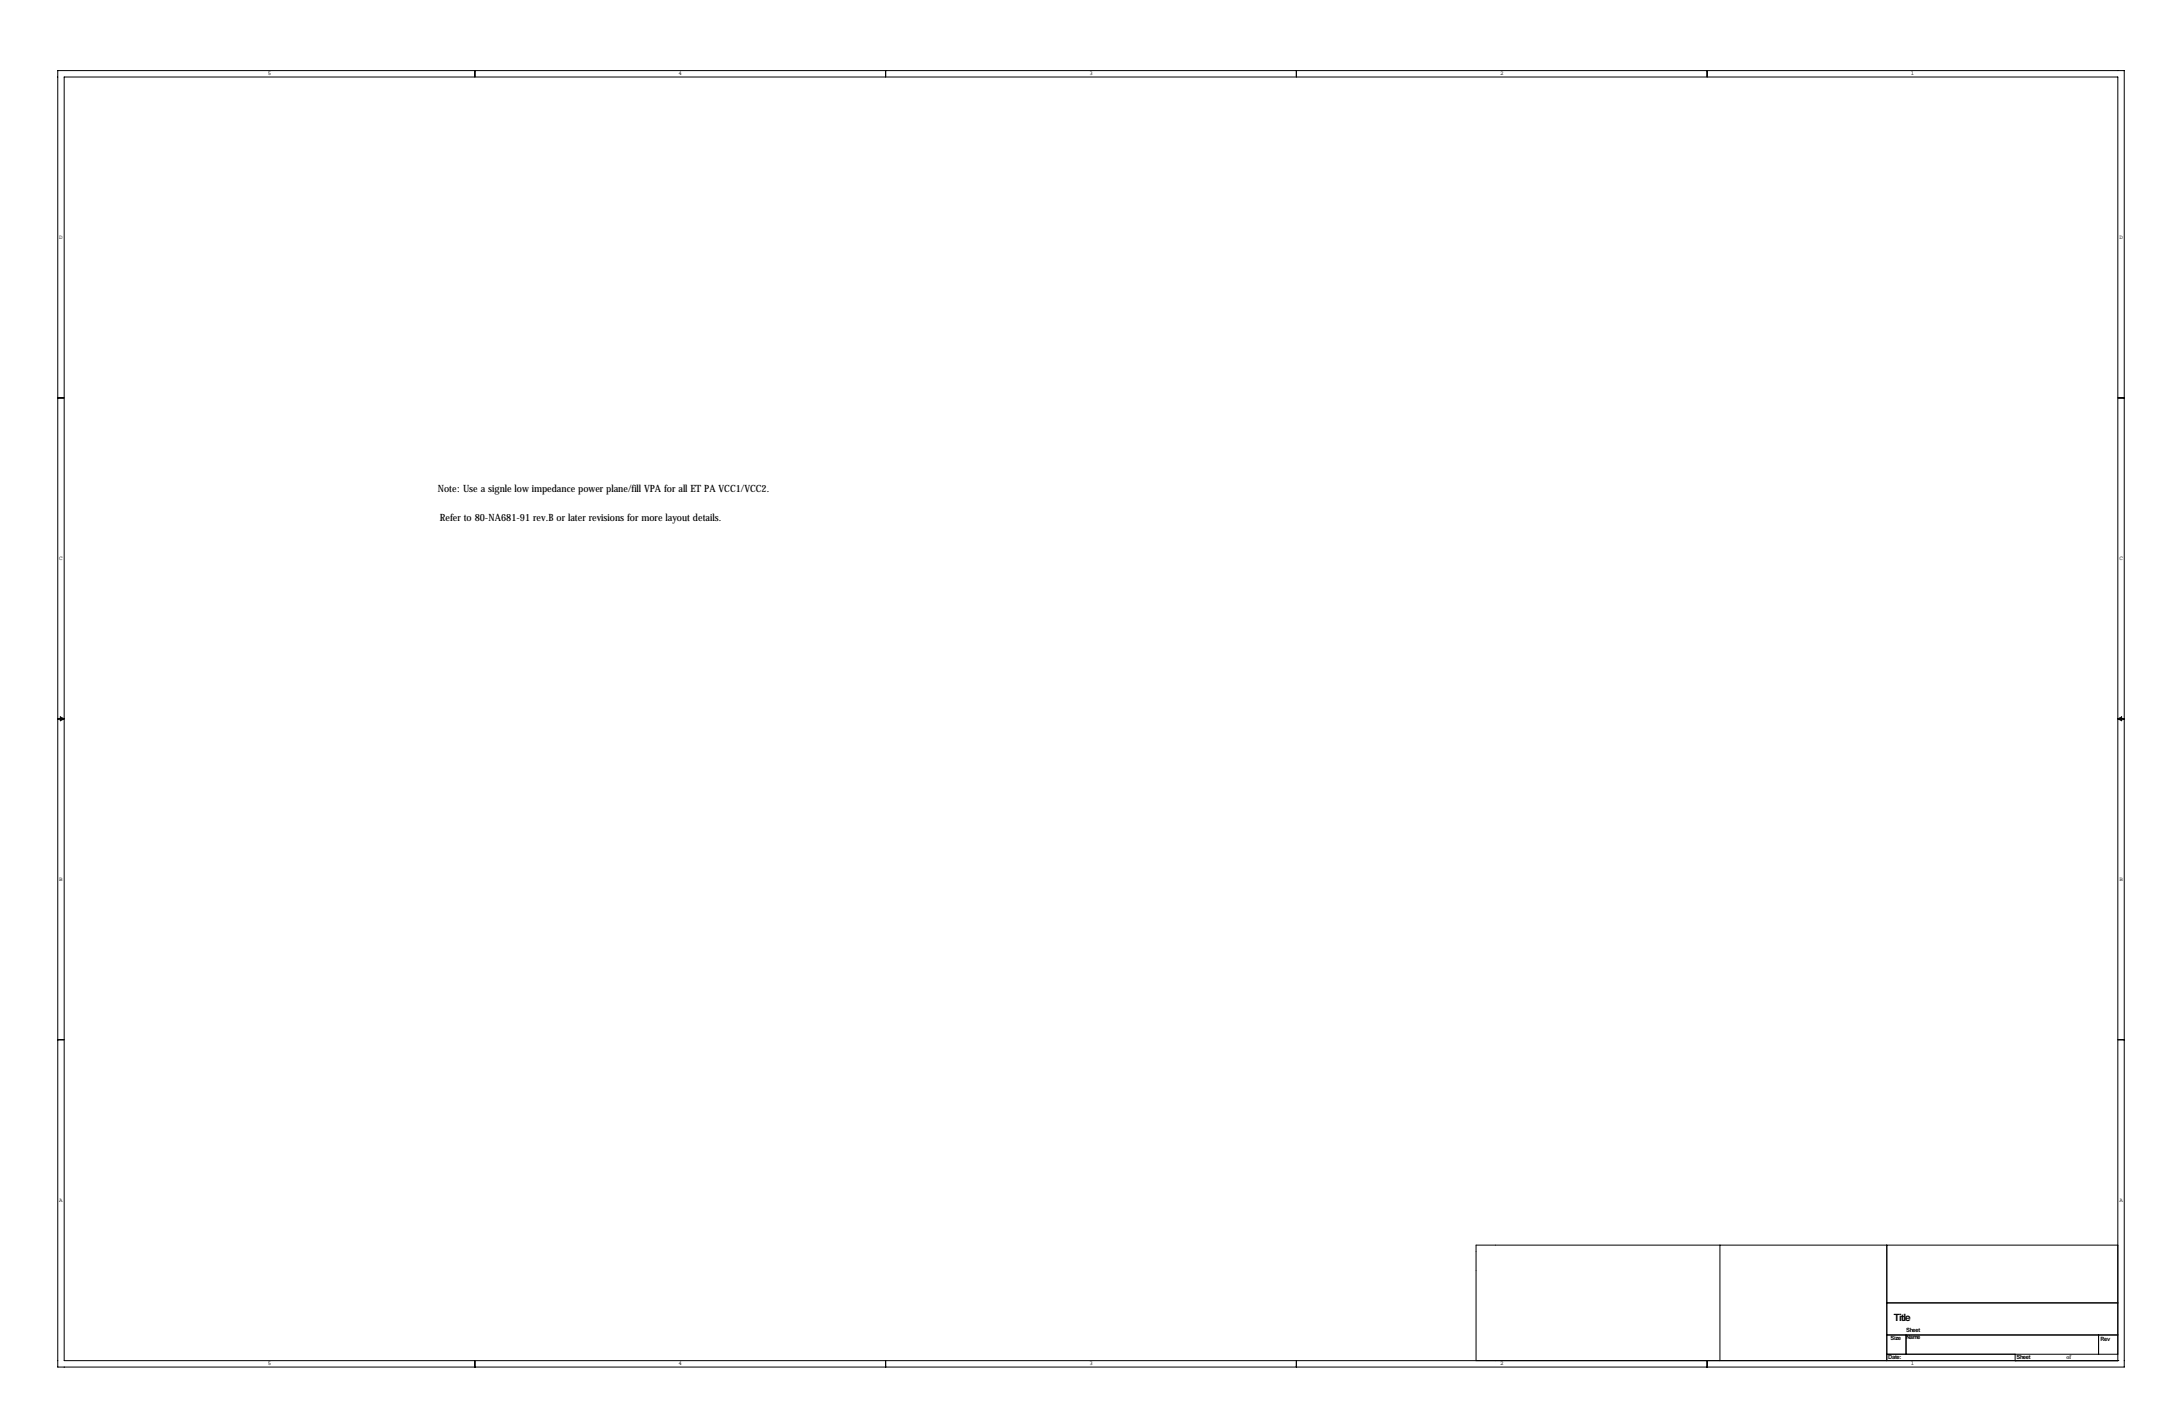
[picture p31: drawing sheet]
<svg xmlns="http://www.w3.org/2000/svg" width="864mm" height="559mm" viewBox="0 0 864 559" stroke-linecap="round" stroke-linejoin="round" font-family="sans-serif">
<defs><g id="words">
<g font-size="4">
<text x="173.3" y="194.7">Note: Use a signle low impedance power plane/fill VPA for all ET PA VCC1/VCC2.</text>
<text x="174" y="206.2">Refer to 80-NA681-91 rev.B or later revisions for more layout details.</text>
<text x="749.6" y="522.7">Title</text>
</g>
<g font-size="2.3">
<text x="106" y="29.9">5</text>
<text x="268.6" y="29.9">4</text>
<text x="431.1" y="29.9">3</text>
<text x="593.7" y="29.9">2</text>
<text x="756.3" y="29.9">1</text>
<text x="23.5" y="94.6">D</text>
<text x="838.8" y="94.6">D</text>
<text x="23.5" y="221.6">C</text>
<text x="838.8" y="221.6">C</text>
<text x="23.5" y="348.6">B</text>
<text x="838.8" y="348.6">B</text>
<text x="23.5" y="475.6">A</text>
<text x="838.8" y="475.6">A</text>
<text x="754.4" y="527.2">Sheet</text>
<text x="748.3" y="530.4">Size</text>
<text x="754.4" y="530.1">Name</text>
<text x="831.3" y="530.6">Rev</text>
<text x="747.3" y="537.7">Date:</text>
<text x="798.1" y="537.7">Sheet</text>
<text x="817.9" y="537.7">of</text>
<text x="106" y="540.4">5</text>
<text x="268.6" y="540.4">4</text>
<text x="431.1" y="540.4">3</text>
<text x="593.7" y="540.4">2</text>
<text x="756.3" y="540.4">1</text>
</g>
</g></defs>
<g fill="none" stroke="#000" stroke-width=".4">
<path d="M22.9 27.9h817.8v513.1h-817.8zM25.4 30.5h812.8v508h-812.8zM188 27.9v2.6M350.5 27.9v2.6M513.1 27.9v2.6M675.6 27.9v2.6M22.9 157.5h2.5M838.2 157.5h2.5M22.9 284.5h2.5M23.9 283.7l1.5 .8-1.5 .7zM838.2 284.5h2.5M838.2 284.5l1.5-.8v1.5z"/>
<path d="M22.9 411.5h2.5M838.2 411.5h2.5M680.7 492.8v45.7M746.8 492.8v45.7M838.2 492.8h-254v45.7M746.8 515.6h91.4M188 538.5v2.5M350.5 538.5v2.5M513.1 538.5v2.5M675.6 538.5v2.5M746.8 528.3h91.4M746.8 535.9h91.4"/>
<path d="M754.4 528.3v7.6M797.6 538.5h.1M797.6 535.9v2.6M830.6 528.3v7.6M838.2 538.5h.1"/>
</g>
<use href="#words"/>
</svg>
